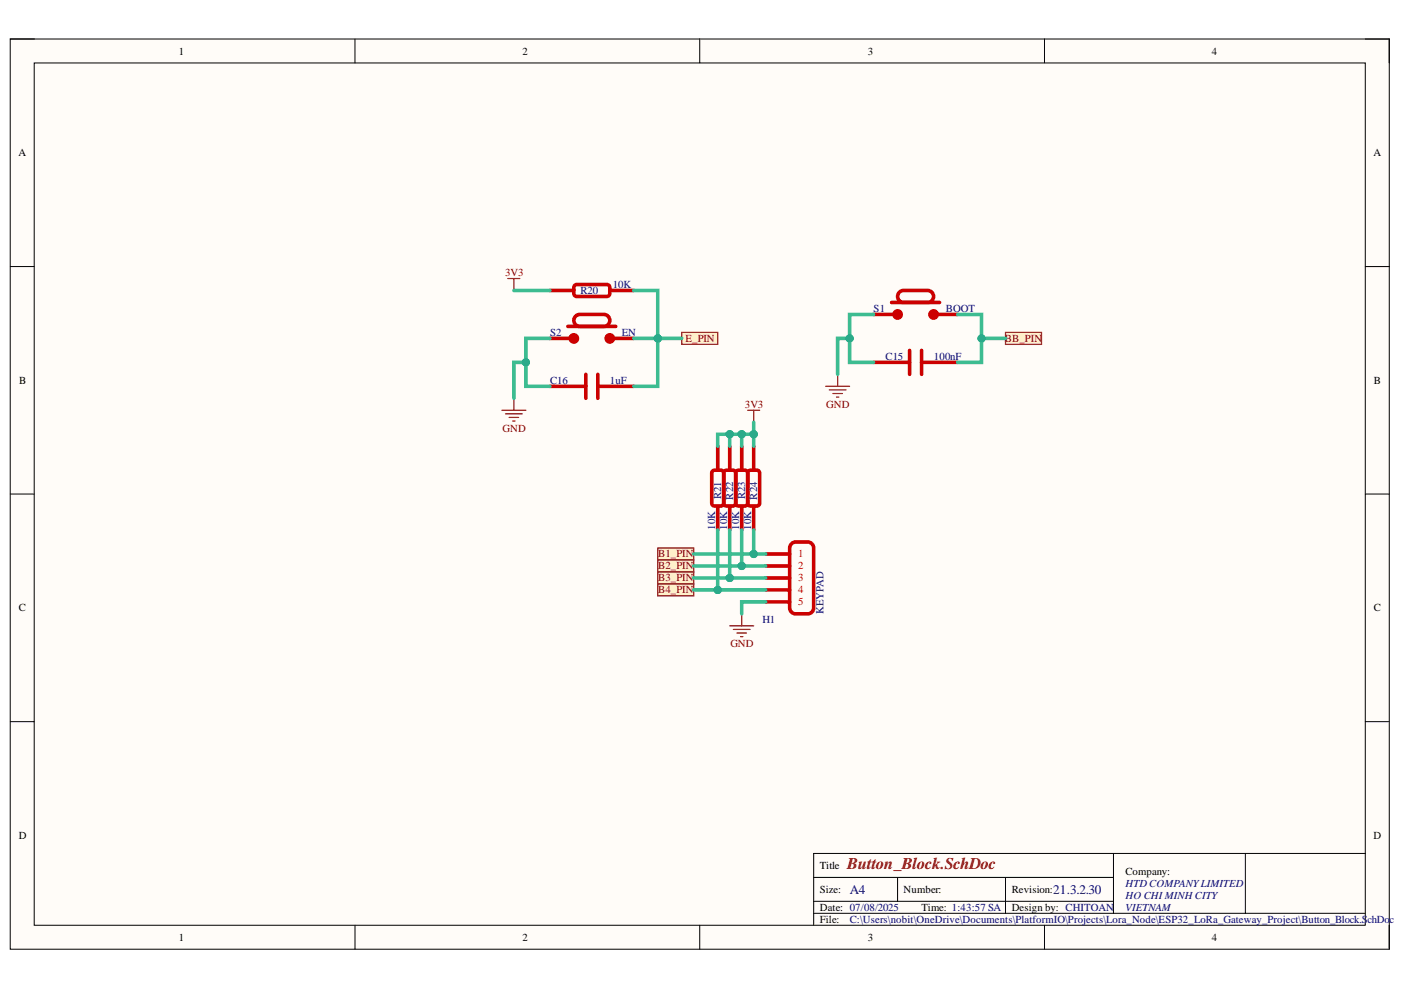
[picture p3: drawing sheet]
<svg xmlns="http://www.w3.org/2000/svg" width="297mm" height="210mm" viewBox="0 0 297 210" stroke-linecap="round" stroke-linejoin="round" font-family="sans-serif">
<defs><g id="words">
<text font-size="3.5" fill="#800000" x="179.6" y="184.3">Button_Block.SchDoc</text>
<g font-size="2.8" fill="#000080">
<text x="180.2" y="189.5">A4</text>
<text x="223.3" y="189.5">21.3.2.30</text>
</g>
<g font-size="2.3">
<text x="37.9" y="11.6">1</text>
<text x="110.8" y="11.6">2</text>
<text x="184" y="11.6">3</text>
<text x="257" y="11.6">4</text>
<text x="3.9" y="33.1">A</text>
<text x="291.2" y="33.1">A</text>
<text x="4.1" y="81.4">B</text>
<text x="291.3" y="81.4">B</text>
<text x="4" y="129.6">C</text>
<text x="291.3" y="129.6">C</text>
<text x="4" y="177.8">D</text>
<text x="291.2" y="177.8">D</text>
<text x="173.8" y="184.3">Title</text>
<text x="238.6" y="185.5">Company:</text>
<text x="173.8" y="189.3">Size:</text>
<text x="191.6" y="189.3">Number:</text>
<text x="214.5" y="189.3">Revision:</text>
<text x="173.8" y="193.1">Date: 07/08/2025</text>
<text x="173.8" y="195.7">File:</text>
<text x="195.4" y="193.1">Time: 1:43:57 SA</text>
<text x="214.5" y="193.1">Design by: CHITOAN</text>
<text x="37.9" y="199.5">1</text>
<text x="110.8" y="199.5">2</text>
<text x="184" y="199.5">3</text>
<text x="257" y="199.5">4</text>
</g>
<g font-size="2.3" fill="#800000">
<text x="107.1" y="58.5">3V3</text>
<text x="145.3" y="72.5">E_PIN</text>
<text x="213.1" y="72.5">BB_PIN</text>
<text x="157.9" y="86.4">3V3</text>
<text x="175.2" y="86.4">GND</text>
<text x="106.6" y="91.5">GND</text>
<text x="139.6" y="118.2">B1_PIN</text>
<text x="139.6" y="120.7">B2_PIN</text>
<text x="139.6" y="123.3">B3_PIN</text>
<text x="139.6" y="125.8">B4_PIN</text>
<text x="154.9" y="137.3">GND</text>
</g>
<g font-size="2.3" fill="#000080">
<text x="123.1" y="62.3">R20</text>
<text x="129.9" y="61.1">10K</text>
<text x="116.6" y="71.2">S2</text>
<text x="131.9" y="71.2">EN</text>
<text x="185.2" y="66.2">S1</text>
<text x="200.5" y="66.2">BOOT</text>
<text x="187.8" y="76.3">C15</text>
<text x="198" y="76.3">100nF</text>
<text x="116.6" y="81.4">C16</text>
<text x="129.3" y="81.4">1uF</text>
<text x="152.9" y="105.8" transform="rotate(-90 152.9 105.8)">R21</text>
<text x="155.5" y="105.9" transform="rotate(-90 155.5 105.9)">R22</text>
<text x="158" y="105.9" transform="rotate(-90 158 105.9)">R23</text>
<text x="160.5" y="105.9" transform="rotate(-90 160.5 105.9)">R24</text>
<text x="151.7" y="112.4" transform="rotate(-90 151.7 112.4)">10K</text>
<text x="154.2" y="112.4" transform="rotate(-90 154.2 112.4)">10K</text>
<text x="156.7" y="112.4" transform="rotate(-90 156.7 112.4)">10K</text>
<text x="159.3" y="112.4" transform="rotate(-90 159.3 112.4)">10K</text>
<text x="174.6" y="130.2" transform="rotate(-90 174.6 130.2)">KEYPAD</text>
<text x="161.6" y="132.1">H1</text>
<text x="238.6" y="188.1">HTD COMPANYLIMITED</text>
<text x="238.6" y="190.6">HO CHIMINH CITY</text>
<text x="180.2" y="195.7">C:\Users\nobit\OneDrive\Documents\PlatformIO\Projects\Lora_Node\ESP32_LoRa_Gateway_Project\Button_Block.S</text>
<text x="238.6" y="193.1">VIETNAM</text>
<text x="289.9" y="195.7">chDo</text>
<text x="294.6" y="195.7">c</text>
</g>
<g font-size="2.3" fill="#c00">
<text x="169.2" y="118.2">1</text>
<text x="169.2" y="120.7">2</text>
<text x="169.2" y="123.3">3</text>
<text x="169.2" y="125.8">4</text>
<text x="169.2" y="128.3">5</text>
</g>
</g></defs>
<path d="M2.2 8.3h292.4v193h-292.4z" fill-rule="evenodd" fill="#fffcf8"/>
<path d="M2.2 8.3h292.4v193h-292.4z" fill="none" stroke="#000" stroke-width=".21"/>
<path d="M7.3 13.4h282.2v182.8h-282.2z" fill-rule="evenodd" fill="#fffcf8"/>
<g fill="none" stroke="#000" stroke-width=".21">
<path d="M2.2 8.3h5.1M7.3 13.4h282.2v182.8h-282.2zM75.3 8.3v5M148.4 8.3v5M221.5 8.3v5.1M289.5 8.3h5.1v5.1M2.2 56.5h5.1M289.5 56.5h5.1M2.2 104.8h5.1M289.5 104.8h5.1M2.2 153h5.1M289.5 153h5.1"/>
<path d="M75.3 196.2v5.1M148.4 196.2v5.1M172.5 186h63.6M172.5 193.6h117M172.5 191.1h63.6M190.3 186v5.1M213.2 186v7.6M221.5 196.2v5.1M236.1 180.9v12.7M264 180.9v12.7M289.5 180.9h-117v15.3M294.6 196.2v5.1"/>
</g>
<path d="M139.5 116.2h7.6v2.5h-7.6z" fill-rule="evenodd" fill="#fff2cc"/>
<path d="M139.5 116.2h7.6v2.5h-7.6z" fill="none" stroke="#800000" stroke-width=".25"/>
<path d="M139.5 118.7h7.6v2.6h-7.6z" fill-rule="evenodd" fill="#fff2cc"/>
<path d="M139.5 118.7h7.6v2.6h-7.6z" fill="none" stroke="#800000" stroke-width=".25"/>
<path d="M139.5 121.3h7.6v2.5h-7.6z" fill-rule="evenodd" fill="#fff2cc"/>
<path d="M139.5 121.3h7.6v2.5h-7.6z" fill="none" stroke="#800000" stroke-width=".25"/>
<path d="M116.6 71.7h5.1M129.3 71.7h5.1" fill="none" stroke="#000" stroke-width=".25"/>
<path d="M116.6 71.7h5.1M120.4 69.2h10.2" fill="none" stroke="#c00" stroke-width=".76"/>
<circle cx="121.7" cy="71.7" r=".76" fill="#c00"/>
<g fill="none" stroke="#c00" stroke-width=".76">
<path d="M129.3 71.7h5.1"/>
<circle cx="121.7" cy="71.7" r=".76"/>
</g>
<circle cx="129.3" cy="71.8" r=".76" fill="#c00"/>
<g fill="none" stroke="#c00" stroke-width=".76">
<path d="M122.2 66.9l.7-.2h5.1a1.27 1.27 0 0 1 1.3 1.2 1.27 1.27 0 0 1-1.3 1.3h-5.1a1.27 1.27 0 0 1-1.2-.9 1.27 1.27 0 0 1 .5-1.4zM185.2 66.7h5.1M189 64.1h10.2"/>
<circle cx="129.3" cy="71.8" r=".76"/>
</g>
<path d="M185.2 66.7h5.1M197.9 66.7h5.1" fill="none" stroke="#000" stroke-width=".25"/>
<circle cx="190.3" cy="66.7" r=".76" fill="#c00"/>
<g fill="none" stroke="#c00" stroke-width=".76">
<path d="M197.9 66.7h5.1"/>
<circle cx="190.3" cy="66.7" r=".76"/>
</g>
<circle cx="197.9" cy="66.7" r=".76" fill="#c00"/>
<g fill="none" stroke="#c00" stroke-width=".76">
<path d="M116.6 61.6h5.1M121.8 60.5l.5-.2h6.4a.63 .63 0 0 1 .6 .7v1.2a.63 .63 0 0 1-.6 .7h-6.4a.63 .63 0 0 1-.6-.7v-1.2zM124.2 79.4v5M126.7 79.4v5M129.3 61.6h5.1M190.8 61.8l.8-.2h5.1a1.27 1.27 0 0 1 1.2 1.3 1.27 1.27 0 0 1-1.2 1.2h-5.1a1.27 1.27 0 0 1-1.2-.8 1.27 1.27 0 0 1 .4-1.5zM116.6 81.9h7.6M126.7 81.9h7.7"/>
<circle cx="197.9" cy="66.7" r=".76"/>
</g>
<path d="M116.6 81.9h7.6M126.7 81.9h7.7" fill="none" stroke="#000" stroke-width=".25"/>
<path d="M116.6 61.6h5.1M129.3 61.6h5.1" fill="none" stroke="#c00" stroke-width=".25"/>
<path d="M144.5 70.5h7.7v2.5h-7.7z" fill-rule="evenodd" fill="#fff2cc"/>
<path d="M144.5 70.5h7.7v2.5h-7.7z" fill="none" stroke="#800000" stroke-width=".25"/>
<path d="M213.2 70.5h7.6v2.5h-7.6z" fill-rule="evenodd" fill="#fff2cc"/>
<g fill="none" stroke="#800000" stroke-width=".25">
<path d="M107.7 59.1h2.5M109 59.1v2.5M177.6 79.4v2.5M213.2 70.5h7.6v2.5h-7.6zM106.4 87h5.1M107.2 87.7h3.5M107.9 88.5h2.1M108.7 89.3h.5M109 84.4v2.6M175.1 81.9h5M175.8 82.7h3.6M176.6 83.4h2"/>
<path d="M177.3 84.2h.6"/>
</g>
<path d="M185.2 76.8h7.7M195.4 76.8h7.6" fill="none" stroke="#000" stroke-width=".25"/>
<path d="M185.2 76.8h7.7M192.9 74.3v5.1M195.4 74.3v5.1M195.4 76.8h7.6M162.3 117.5h5.1M162.3 120h5.1M167.9 115.2l.8-.3h2.5a1.27 1.27 0 0 1 1.3 1.3v12.7a1.27 1.27 0 0 1-1.3 1.3h-2.5a1.27 1.27 0 0 1-1.3-1.3v-12.7l.1-.4zM162.3 122.5h5.1M162.3 125.1h5.1M162.3 127.6h5.1" fill="none" stroke="#c00" stroke-width=".76"/>
<path d="M162.3 117.5h5.1M162.3 120h5.1M162.3 122.5h5.1M162.3 125.1h5.1M162.3 127.6h5.1" fill="none" stroke="#c00" stroke-width=".25"/>
<path d="M139.5 123.8h7.6v2.5h-7.6z" fill-rule="evenodd" fill="#fff2cc"/>
<path d="M139.5 123.8h7.6v2.5h-7.6zM154.7 132.7h5.1M155.5 133.5h3.5M156.2 134.2h2.1M157 135h.5M157.3 130.2v2.5" fill="none" stroke="#800000" stroke-width=".25"/>
<path d="M152.2 94.6v5.1M154.7 94.6v5.1M157.3 94.6v5.1M159.8 94.6v5.1M152.2 107.3v5.1M154.7 107.3v5.1M157.3 107.3v5.1M159.8 107.3v5.1" fill="none" stroke="#c00" stroke-width=".25"/>
<path d="M151.1 99.9l.4-.2h1.3a.63 .63 0 0 1 .6 .6v6.4a.63 .63 0 0 1-.6 .6h-1.3a.63 .63 0 0 1-.6-.6v-6.4zM152.2 94.6v5.1M153.6 99.9l.5-.2h1.2a.63 .63 0 0 1 .7 .6v6.4a.63 .63 0 0 1-.7 .6h-1.2a.63 .63 0 0 1-.7-.6v-6.4zM154.7 94.6v5.1M156.2 99.9l.4-.2h1.3a.63 .63 0 0 1 .6 .6v6.4a.63 .63 0 0 1-.6 .6h-1.3a.63 .63 0 0 1-.6-.6v-6.4zM157.3 94.6v5.1M158.7 99.9l.5-.2h1.2a.63 .63 0 0 1 .7 .6v6.4a.63 .63 0 0 1-.7 .6h-1.2a.63 .63 0 0 1-.7-.6v-6.4zM159.8 94.6v5.1M152.2 107.3v5.1M154.7 107.3v5.1M157.3 107.3v5.1M159.8 107.3v5.1" fill="none" stroke="#c00" stroke-width=".76"/>
<path d="M109 61.6h7.6M134.4 61.6h5.1v10.1h-5.1" fill="none" stroke="#3dbc91" stroke-width=".76"/>
<circle cx="139.5" cy="71.7" r=".76" fill="#29a889"/>
<circle cx="139.5" cy="71.7" r=".76" fill="none" stroke="#29a889" stroke-width=".21"/>
<path d="M139.5 71.7h5" fill="none" stroke="#3dbc91" stroke-width=".76"/>
<circle cx="139.5" cy="71.7" r=".76" fill="#29a889"/>
<circle cx="139.5" cy="71.7" r=".76" fill="none" stroke="#29a889" stroke-width=".21"/>
<path d="M139.5 71.7v10.2h-5.1" fill="none" stroke="#3dbc91" stroke-width=".76"/>
<circle cx="139.5" cy="71.7" r=".76" fill="#29a889"/>
<circle cx="139.5" cy="71.7" r=".76" fill="none" stroke="#29a889" stroke-width=".21"/>
<path d="M208.1 71.7h5.1" fill="none" stroke="#3dbc91" stroke-width=".76"/>
<circle cx="208.1" cy="71.7" r=".76" fill="#29a889"/>
<circle cx="208.1" cy="71.7" r=".76" fill="none" stroke="#29a889" stroke-width=".21"/>
<path d="M180.1 71.7h-2.5v7.7" fill="none" stroke="#3dbc91" stroke-width=".76"/>
<circle cx="180.1" cy="71.7" r=".76" fill="#29a889"/>
<circle cx="180.1" cy="71.7" r=".76" fill="none" stroke="#29a889" stroke-width=".21"/>
<path d="M111.5 76.8h-2.5v7.6" fill="none" stroke="#3dbc91" stroke-width=".76"/>
<circle cx="111.5" cy="76.8" r=".76" fill="#29a889"/>
<circle cx="111.5" cy="76.8" r=".76" fill="none" stroke="#29a889" stroke-width=".21"/>
<path d="M147.1 117.5h15.2" fill="none" stroke="#3dbc91" stroke-width=".76"/>
<circle cx="159.8" cy="117.5" r=".76" fill="#29a889"/>
<circle cx="159.8" cy="117.5" r=".76" fill="none" stroke="#29a889" stroke-width=".21"/>
<path d="M147.1 120h15.2" fill="none" stroke="#3dbc91" stroke-width=".76"/>
<circle cx="157.3" cy="120" r=".76" fill="#29a889"/>
<circle cx="157.3" cy="120" r=".76" fill="none" stroke="#29a889" stroke-width=".21"/>
<path d="M147.1 122.5h15.2" fill="none" stroke="#3dbc91" stroke-width=".76"/>
<circle cx="154.7" cy="122.5" r=".76" fill="#29a889"/>
<circle cx="154.7" cy="122.5" r=".76" fill="none" stroke="#29a889" stroke-width=".21"/>
<path d="M116.6 71.7h-5.1v10.2h5.1" fill="none" stroke="#3dbc91" stroke-width=".76"/>
<circle cx="111.5" cy="76.8" r=".76" fill="#29a889"/>
<circle cx="111.5" cy="76.8" r=".76" fill="none" stroke="#29a889" stroke-width=".21"/>
<path d="M185.2 66.7h-5.1v10.1h5.1" fill="none" stroke="#3dbc91" stroke-width=".76"/>
<circle cx="180.1" cy="71.7" r=".76" fill="#29a889"/>
<circle cx="180.1" cy="71.7" r=".76" fill="none" stroke="#29a889" stroke-width=".21"/>
<path d="M203 66.7h5.1v10.1h-5.1" fill="none" stroke="#3dbc91" stroke-width=".76"/>
<circle cx="208.1" cy="71.7" r=".76" fill="#29a889"/>
<circle cx="208.1" cy="71.7" r=".76" fill="none" stroke="#29a889" stroke-width=".21"/>
<path d="M147.1 125.1h15.2" fill="none" stroke="#3dbc91" stroke-width=".76"/>
<circle cx="152.2" cy="125.1" r=".76" fill="#29a889"/>
<circle cx="152.2" cy="125.1" r=".76" fill="none" stroke="#29a889" stroke-width=".21"/>
<path d="M159.8 112.4v5.1M162.3 127.6h-5v2.6" fill="none" stroke="#3dbc91" stroke-width=".76"/>
<circle cx="159.8" cy="117.5" r=".76" fill="#29a889"/>
<circle cx="159.8" cy="117.5" r=".76" fill="none" stroke="#29a889" stroke-width=".21"/>
<path d="M157.3 112.4v7.6" fill="none" stroke="#3dbc91" stroke-width=".76"/>
<circle cx="157.3" cy="120" r=".76" fill="#29a889"/>
<circle cx="157.3" cy="120" r=".76" fill="none" stroke="#29a889" stroke-width=".21"/>
<path d="M154.7 112.4v10.1" fill="none" stroke="#3dbc91" stroke-width=".76"/>
<circle cx="154.7" cy="122.5" r=".76" fill="#29a889"/>
<circle cx="154.7" cy="122.5" r=".76" fill="none" stroke="#29a889" stroke-width=".21"/>
<path d="M152.2 112.4v12.7" fill="none" stroke="#3dbc91" stroke-width=".76"/>
<circle cx="152.2" cy="125.1" r=".76" fill="#29a889"/>
<circle cx="152.2" cy="125.1" r=".76" fill="none" stroke="#29a889" stroke-width=".21"/>
<path d="M152.2 94.6v-2.5h2.5v2.5" fill="none" stroke="#3dbc91" stroke-width=".76"/>
<circle cx="154.7" cy="92.1" r=".76" fill="#29a889"/>
<circle cx="154.7" cy="92.1" r=".76" fill="none" stroke="#29a889" stroke-width=".21"/>
<path d="M154.7 92.1h2.6v2.5" fill="none" stroke="#3dbc91" stroke-width=".76"/>
<circle cx="154.7" cy="92.1" r=".76" fill="#29a889"/>
<circle cx="154.7" cy="92.1" r=".76" fill="none" stroke="#29a889" stroke-width=".21"/>
<circle cx="157.3" cy="92.1" r=".76" fill="#29a889"/>
<circle cx="157.3" cy="92.1" r=".76" fill="none" stroke="#29a889" stroke-width=".21"/>
<path d="M157.3 92.1h2.5v2.5" fill="none" stroke="#3dbc91" stroke-width=".76"/>
<circle cx="157.3" cy="92.1" r=".76" fill="#29a889"/>
<circle cx="157.3" cy="92.1" r=".76" fill="none" stroke="#29a889" stroke-width=".21"/>
<circle cx="159.8" cy="92.1" r=".76" fill="#29a889"/>
<circle cx="159.8" cy="92.1" r=".76" fill="none" stroke="#29a889" stroke-width=".21"/>
<path d="M158.5 87h2.6M159.8 87v2.5" fill="none" stroke="#800000" stroke-width=".25"/>
<path d="M159.8 89.5v2.6" fill="none" stroke="#3dbc91" stroke-width=".76"/>
<circle cx="159.8" cy="92.1" r=".76" fill="#29a889"/>
<circle cx="159.8" cy="92.1" r=".76" fill="none" stroke="#29a889" stroke-width=".21"/>
<use href="#words"/>
</svg>
